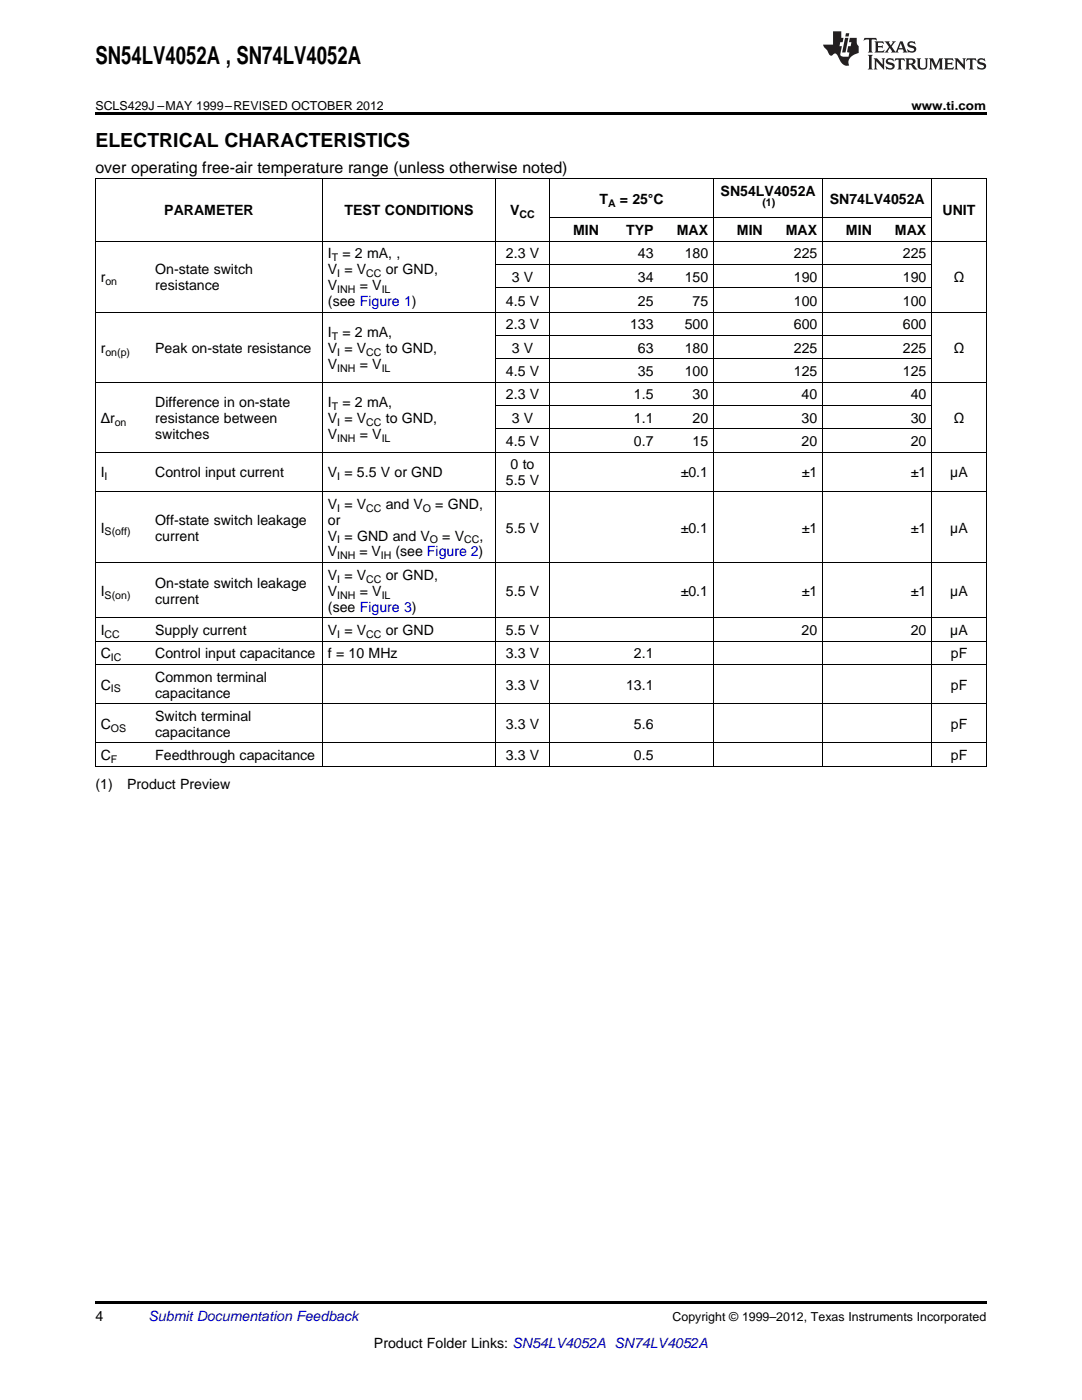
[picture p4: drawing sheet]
<svg xmlns="http://www.w3.org/2000/svg" width="216mm" height="279mm" viewBox="0 0 216 279" stroke-linecap="round" stroke-linejoin="round" font-family="sans-serif">
<defs><g id="words">
<text font-size="4.9" x="19" y="12.8">SN54LV4052A , SN74LV4052A</text>
<text font-size="3.9" x="19" y="29.3">ELECTRICAL CHARACTERISTICS</text>
<text font-size="3.2" x="19" y="34.4">over operating free-air temperature range (unless otherwise noted)</text>
<g font-size="2.8">
<text x="119.6" y="40.7">T</text>
<text x="123.7" y="40.7">= 25°C</text>
<text x="143.8" y="39.1">SN54LV4052A</text>
<text x="165.6" y="40.7">SN74LV4052A</text>
<text x="32.8" y="43">PARAMETER</text>
<text x="68.7" y="43">TEST CONDITIONS</text>
<text x="101.8" y="43">V</text>
<text x="114.4" y="46.9">MIN</text>
<text x="124.9" y="46.9">TYP</text>
<text x="135" y="46.9">MAX</text>
<text x="147" y="46.9">MIN</text>
<text x="156.8" y="46.9">MAX</text>
<text x="168.8" y="46.9">MIN</text>
<text x="178.6" y="46.9">MAX</text>
<text x="188.1" y="43">UNIT</text>
<text x="65.4" y="51.6">I</text>
<text x="68.3" y="51.6">= 2 mA, ,</text>
<text x="101" y="51.6">2.3 V</text>
<text x="127.3" y="51.6">43</text>
<text x="136.6" y="51.6">180</text>
<text x="158.4" y="51.6">225</text>
<text x="180.2" y="51.6">225</text>
<text x="20.1" y="56.3">r</text>
<text x="31" y="54.8">On-state switch</text>
<text x="31" y="57.9">resistance</text>
<text x="65.4" y="54.8">V = V</text>
<text x="65.4" y="57.9">V</text>
<text x="71.8" y="57.9">= V</text>
<text x="77" y="54.8">or GND,</text>
<text x="102.1" y="56.2">3 V</text>
<text x="127.3" y="56.2">34</text>
<text x="136.6" y="56.2">150</text>
<text x="158.4" y="56.2">190</text>
<text x="180.2" y="56.2">190</text>
<text x="190.3" y="56.3">Ω</text>
<text x="65.4" y="61.1">(see Figure 1)</text>
<text x="101" y="61">4.5 V</text>
<text x="101" y="65.8">2.3 V</text>
<text x="125.7" y="65.8">133</text>
<text x="127.3" y="61">25</text>
<text x="136.6" y="65.8">500</text>
<text x="138.2" y="61">75</text>
<text x="158.4" y="61">100</text>
<text x="158.4" y="65.8">600</text>
<text x="180.2" y="61">100</text>
<text x="180.2" y="65.8">600</text>
<text x="20.1" y="70.4">r</text>
<text x="31" y="70.4">Peak on-state resistance</text>
<text x="65.4" y="67.2">I</text>
<text x="65.4" y="70.4">V = V</text>
<text x="68.3" y="67.2">= 2 mA,</text>
<text x="77" y="70.4">to GND,</text>
<text x="102.1" y="70.4">3 V</text>
<text x="127.3" y="70.4">63</text>
<text x="136.6" y="70.4">180</text>
<text x="158.4" y="70.4">225</text>
<text x="180.2" y="70.4">225</text>
<text x="190.3" y="70.4">Ω</text>
<text x="65.4" y="73.6">V</text>
<text x="71.8" y="73.6">= V</text>
<text x="101" y="75.1">4.5 V</text>
<text x="127.3" y="75.1">35</text>
<text x="136.6" y="75.1">100</text>
<text x="158.4" y="75.1">125</text>
<text x="180.2" y="75.1">125</text>
<text x="31" y="81.2">Difference in on-state</text>
<text x="65.4" y="81.2">I</text>
<text x="68.3" y="81.2">= 2 mA,</text>
<text x="101" y="79.7">2.3 V</text>
<text x="126.5" y="79.7">1.5</text>
<text x="138.2" y="79.7">30</text>
<text x="159.9" y="79.7">40</text>
<text x="181.7" y="79.7">40</text>
<text x="20.1" y="84.4">Δr</text>
<text x="31" y="84.4">resistance between</text>
<text x="31" y="87.6">switches</text>
<text x="65.4" y="84.4">V = V</text>
<text x="65.4" y="87.6">V</text>
<text x="71.8" y="87.6">= V</text>
<text x="77" y="84.4">to GND,</text>
<text x="101" y="89">4.5 V</text>
<text x="102.1" y="84.4">3 V</text>
<text x="126.5" y="84.4">1.1</text>
<text x="126.5" y="89">0.7</text>
<text x="138.2" y="84.4">20</text>
<text x="138.2" y="89">15</text>
<text x="159.9" y="84.4">30</text>
<text x="159.9" y="89">20</text>
<text x="181.7" y="84.4">30</text>
<text x="181.7" y="89">20</text>
<text x="190.3" y="84.4">Ω</text>
<text x="20.1" y="95.3">I</text>
<text x="31" y="95.3">Control input current</text>
<text x="65.4" y="95.3">V = 5.5 V or GND</text>
<text x="101.9" y="93.7">0 to</text>
<text x="135.9" y="95.3">±0.1</text>
<text x="160" y="95.3">±1</text>
<text x="181.8" y="95.3">±1</text>
<text x="189.6" y="95.3">µA</text>
<text x="65.4" y="101.5">V = V</text>
<text x="77" y="101.5">and V</text>
<text x="86.9" y="101.5">= GND,</text>
<text x="101" y="96.9">5.5 V</text>
<text x="20.1" y="106.3">I</text>
<text x="31" y="104.7">Off-state switch leakage</text>
<text x="31" y="107.9">current</text>
<text x="65.4" y="104.7">or</text>
<text x="65.4" y="107.9">V = GND and V</text>
<text x="88.2" y="107.9">= V</text>
<text x="95.7" y="107.9">,</text>
<text x="101" y="106.3">5.5 V</text>
<text x="135.9" y="106.3">±0.1</text>
<text x="160" y="106.3">±1</text>
<text x="181.8" y="106.3">±1</text>
<text x="189.6" y="106.3">µA</text>
<text x="65.4" y="111.1">V</text>
<text x="71.7" y="111.1">= V</text>
<text x="78.9" y="111.1">(see Figure 2)</text>
<text x="20.1" y="118.9">I</text>
<text x="31" y="117.3">On-state switch leakage</text>
<text x="65.4" y="115.7">V = V</text>
<text x="65.4" y="118.9">V</text>
<text x="71.8" y="118.9">= V</text>
<text x="77" y="115.7">or GND,</text>
<text x="101" y="118.9">5.5 V</text>
<text x="135.9" y="118.9">±0.1</text>
<text x="160" y="118.9">±1</text>
<text x="181.8" y="118.9">±1</text>
<text x="189.6" y="118.9">µA</text>
<text x="31" y="120.5">current</text>
<text x="65.4" y="122.1">(see Figure 3)</text>
<text x="20.1" y="126.7">I</text>
<text x="20.1" y="131.4">C</text>
<text x="31" y="126.7">Supply current</text>
<text x="31" y="131.4">Control input capacitance</text>
<text x="65.4" y="126.7">V = V</text>
<text x="65.4" y="131.4">f = 10 MHz</text>
<text x="77" y="126.7">or GND</text>
<text x="101" y="126.7">5.5 V</text>
<text x="101" y="131.4">3.3 V</text>
<text x="126.5" y="131.4">2.1</text>
<text x="159.9" y="126.7">20</text>
<text x="181.7" y="126.7">20</text>
<text x="189.6" y="126.7">µA</text>
<text x="189.7" y="131.4">pF</text>
<text x="20.1" y="137.6">C</text>
<text x="31" y="136">Common terminal</text>
<text x="101" y="137.6">3.3 V</text>
<text x="124.9" y="137.6">13.1</text>
<text x="189.7" y="137.6">pF</text>
<text x="31" y="139.2">capacitance</text>
<text x="31" y="143.9">Switch terminal</text>
<text x="20.1" y="145.5">C</text>
<text x="31" y="147">capacitance</text>
<text x="101" y="145.5">3.3 V</text>
<text x="126.5" y="145.5">5.6</text>
<text x="189.7" y="145.5">pF</text>
<text x="20.1" y="151.7">C</text>
<text x="31" y="151.7">Feedthrough capacitance</text>
<text x="101" y="151.7">3.3 V</text>
<text x="126.5" y="151.7">0.5</text>
<text x="189.7" y="151.7">pF</text>
<text x="19" y="157.6">(1)</text>
<text x="25.4" y="157.6">Product Preview</text>
<text x="19" y="263.6">4</text>
<text x="74.6" y="269">Product Folder Links: SN54LV4052A SN74LV4052A</text>
</g>
<text font-size="2.8" fill="#0000c8" x="29.6" y="263.6">Submit Documentation Feedback</text>
<g font-size="2.5">
<text x="19" y="21.9">SCLS429J –MAY 1999–REVISED OCTOBER 2012</text>
<text x="181.9" y="21.9">www.ti.com</text>
<text x="134.2" y="263.6">Copyright © 1999–2012, Texas Instruments Incorporated</text>
</g>
<g font-size="2.1">
<text x="121.3" y="41.2">A</text>
<text x="152.1" y="41.1">(1)</text>
<text x="103.7" y="43.6">CC</text>
<text x="66.2" y="52.1">T</text>
<text x="21" y="56.9">on</text>
<text x="67.3" y="55.3">I</text>
<text x="67.3" y="58.5">INH</text>
<text x="73.1" y="55.3">CC</text>
<text x="76.2" y="58.5">IL</text>
<text x="21" y="71">on(p)</text>
<text x="66.2" y="67.8">T</text>
<text x="67.3" y="71">I</text>
<text x="73.1" y="71">CC</text>
<text x="67.3" y="74.2">INH</text>
<text x="76.2" y="74.2">IL</text>
<text x="66.2" y="81.8">T</text>
<text x="22.9" y="84.9">on</text>
<text x="67.3" y="84.9">I</text>
<text x="67.3" y="88.1">INH</text>
<text x="73.1" y="84.9">CC</text>
<text x="76.2" y="88.1">IL</text>
<text x="20.9" y="95.8">I</text>
<text x="67.3" y="95.8">I</text>
<text x="20.9" y="106.9">S(off)</text>
<text x="67.3" y="102.1">I</text>
<text x="73.1" y="102.1">CC</text>
<text x="84.4" y="102.1">O</text>
<text x="67.3" y="108.4">I</text>
<text x="67.3" y="111.6">INH</text>
<text x="76" y="111.6">IH</text>
<text x="85.8" y="108.4">O</text>
<text x="92.6" y="108.4">CC</text>
<text x="20.9" y="119.5">S(on)</text>
<text x="67.3" y="116.3">I</text>
<text x="67.3" y="119.5">INH</text>
<text x="73.1" y="116.3">CC</text>
<text x="76.2" y="119.5">IL</text>
<text x="20.9" y="127.3">CC</text>
<text x="22.1" y="131.9">IC</text>
<text x="67.3" y="127.3">I</text>
<text x="73.1" y="127.3">CC</text>
<text x="22.1" y="138.2">IS</text>
<text x="22.1" y="146">OS</text>
<text x="22.1" y="152.3">F</text>
</g>
</g></defs>
<g fill="#231f20">
<path d="M172.5 7.6l-.1 .5 .4-.2h.6v.1v2.1l-.2 .4h.9l-.2-.4v-2.1l.1-.1h.5l.5 .2-.2-.5zM174.5 8.3l.2 .3v1.5l-.2 .4h1.8l.2-.6a1.04 1.04 0 0 1-1.3 .2v-.7h.6l.3 .2v-.6l-.3 .2h-.6v-.6l.8-.1 .4 .3-.2-.5zM176.5 8.3l.9 1.1-.9 1.1h.8l-.2-.2 .4-.7 .5 .7-.2 .2h1.5l-.2-.2 .2-.4h.9l.1 .4-.2 .2h1l-.3-.3-.7-1.9h-.5l-.9 2-.8-1 .9-1h-.8l.1 .3-.4 .5-.3-.6 .1-.2zM179.7 8.6l.4 1h-.7zM181.3 8.4a.63 .63 0 0 0-.2 .7 .63 .63 0 0 0 .6 .4l.6 .2 .1 .2a.75 .75 0 0 1-.7 .4 .75 .75 0 0 1-.6-.5l.1 .7 .1-.1a1.11 1.11 0 0 0 1.5-.6 1.13 1.13 0 0 0-1.2-.8l-.1-.4a1.04 1.04 0 0 1 1.2 .2l-.2-.5-.2 .1-.4-.2zM173.2 10.9l.2 .4v2.2l-.2 .4h1l-.3-.4v-2.2l.3-.4zM174.3 11.6l.3 .4v1.5l-.3 .4h.8l-.2-.4v-1.3l1.5 1.7v-1.9l.2-.4h-.7l.2 .4v.9l-1.1-1.3zM177 11.8a.62 .62 0 0 0-.2 .7 .62 .62 0 0 0 .6 .4l.6 .1 .1 .3a.76 .76 0 0 1-.7 .3 .76 .76 0 0 1-.7-.4l.2 .7 .1-.1a1.11 1.11 0 0 0 1.5-.6 1.13 1.13 0 0 0-1.2-.8l-.1-.4a1.04 1.04 0 0 1 1.2 .2l-.2-.6-.2 .1-.5-.1zM178.7 11.6l-.2 .6a.61 .61 0 0 1 .8-.3v1.6l-.2 .4h.9l-.2-.4v-1.6a.63 .63 0 0 1 .7 .3l-.1-.6zM180.6 11.6l.3 .4v1.5l-.3 .4h1l-.2-.2-.1-.8 .6 .2a.76 .76 0 0 0 1.2 .7l-1-1a.58 .58 0 0 0 .6-.5 .58 .58 0 0 0-.5-.6zM181.4 11.9h.1a.45 .45 0 0 1 .5 .1 .45 .45 0 0 1 .1 .5l-.8 .2zM182.9 11.6l.2 .2a2.17 2.17 0 0 0 .3 1.9 .99 .99 0 0 0 1.6-.6v-1.1l.2-.4h-.7l.2 .2a1.92 1.92 0 0 1-.2 1.8 .6 .6 0 0 1-.9-.5v-1.1l.2-.4zM185.4 11.6l.2 .4v1.5l-.2 .4h.7l-.2-.4v-1.4l.8 1.8 .8-1.8v1.4l-.2 .4h.9l-.2-.4v-1.5l.2-.4h-.8l-.6 1.5-.6-1.5zM188.4 11.6l.2 .4v1.5l-.2 .4h1.8l.1-.6a1.04 1.04 0 0 1-1.2 .1v-.6h.5l.4 .2v-.6l-.4 .2h-.5v-.7h.8l.3 .3-.1-.6zM190.5 11.6l.2 .4v1.5l-.2 .4h.7l-.2-.4v-1.3l1.5 1.7v-1.9l.2-.4h-.7l.2 .4v.9l-1.1-1.3zM192.9 11.6l-.1 .6a.61 .61 0 0 1 .7-.3l.1 1.6-.3 .4h1l-.3-.4 .1-1.6a.63 .63 0 0 1 .7 .3l-.1-.6zM195.2 11.8a.62 .62 0 0 0-.2 .7 .62 .62 0 0 0 .6 .4l.6 .1 .1 .3a.76 .76 0 0 1-.7 .3 .76 .76 0 0 1-.6-.4l.1 .7 .1-.1a1.11 1.11 0 0 0 1.6-.6 1.13 1.13 0 0 0-1.3-.8l-.1-.4a1.04 1.04 0 0 1 1.2 .2l-.1-.6-.2 .1-.5-.1z"/>
<path d="M166.2 6.3v2.6h-1.9v.4l.8 .9a.91 .91 0 0 0 1 .8 .56 .56 0 0 1 .5-.3 .56 .56 0 0 1 .5 .3l.4 .8a1.53 1.53 0 0 0 1.9 1.2 1.54 1.54 0 0 1 1-2.1l.9-.3v-1.4a1.52 1.52 0 0 1-.4-1.6h-1.3l-.2 .8h.5l-.2 .8h-.5l-.1 1v.2l.4 .1-.2 .8a1.93 1.93 0 0 1-1.6-.3l.3-1.8h-.5l.2-.8h.4l.2-.8h-.4v-1.3zM168.6 7.6l-.6 2.9h.7l.6-2.9zM168.8 6.6l-.1 .7h.6l.2-.7z"/>
</g>
<path d="M19 22.5h177.8v.5h-177.8zM19 259.7h177.8v.5h-177.8z" fill="#000"/>
<g fill="none" stroke="#000" stroke-width=".2">
<path d="M19 35.6h177.8M19.1 35.7v117.3M64.3 35.7v117.3M98.8 35.7v117.3M109.7 35.7v117.3M142.4 35.7v117.3M164.1 35.7v117.3M185.9 35.7v117.3M196.8 35.7v117.3M19 48.1h177.8M98.8 57.4h87.1M98.8 52.8h87.1"/>
<path d="M109.7 43.5h76.2M19 76.3h177.8M19 62.3h177.8M98.8 71.6h87.1M98.8 67h87.1M19 98.1h177.8M19 90.3h177.8M98.8 85.6h87.1M98.8 80.9h87.1M19 112.3h177.8M19 132.6h177.8M19 127.9h177.8"/>
<path d="M19 123.3h177.8M19 152.9h177.8M19 148.3h177.8M19 140.4h177.8"/>
</g>
<use href="#words"/>
</svg>
